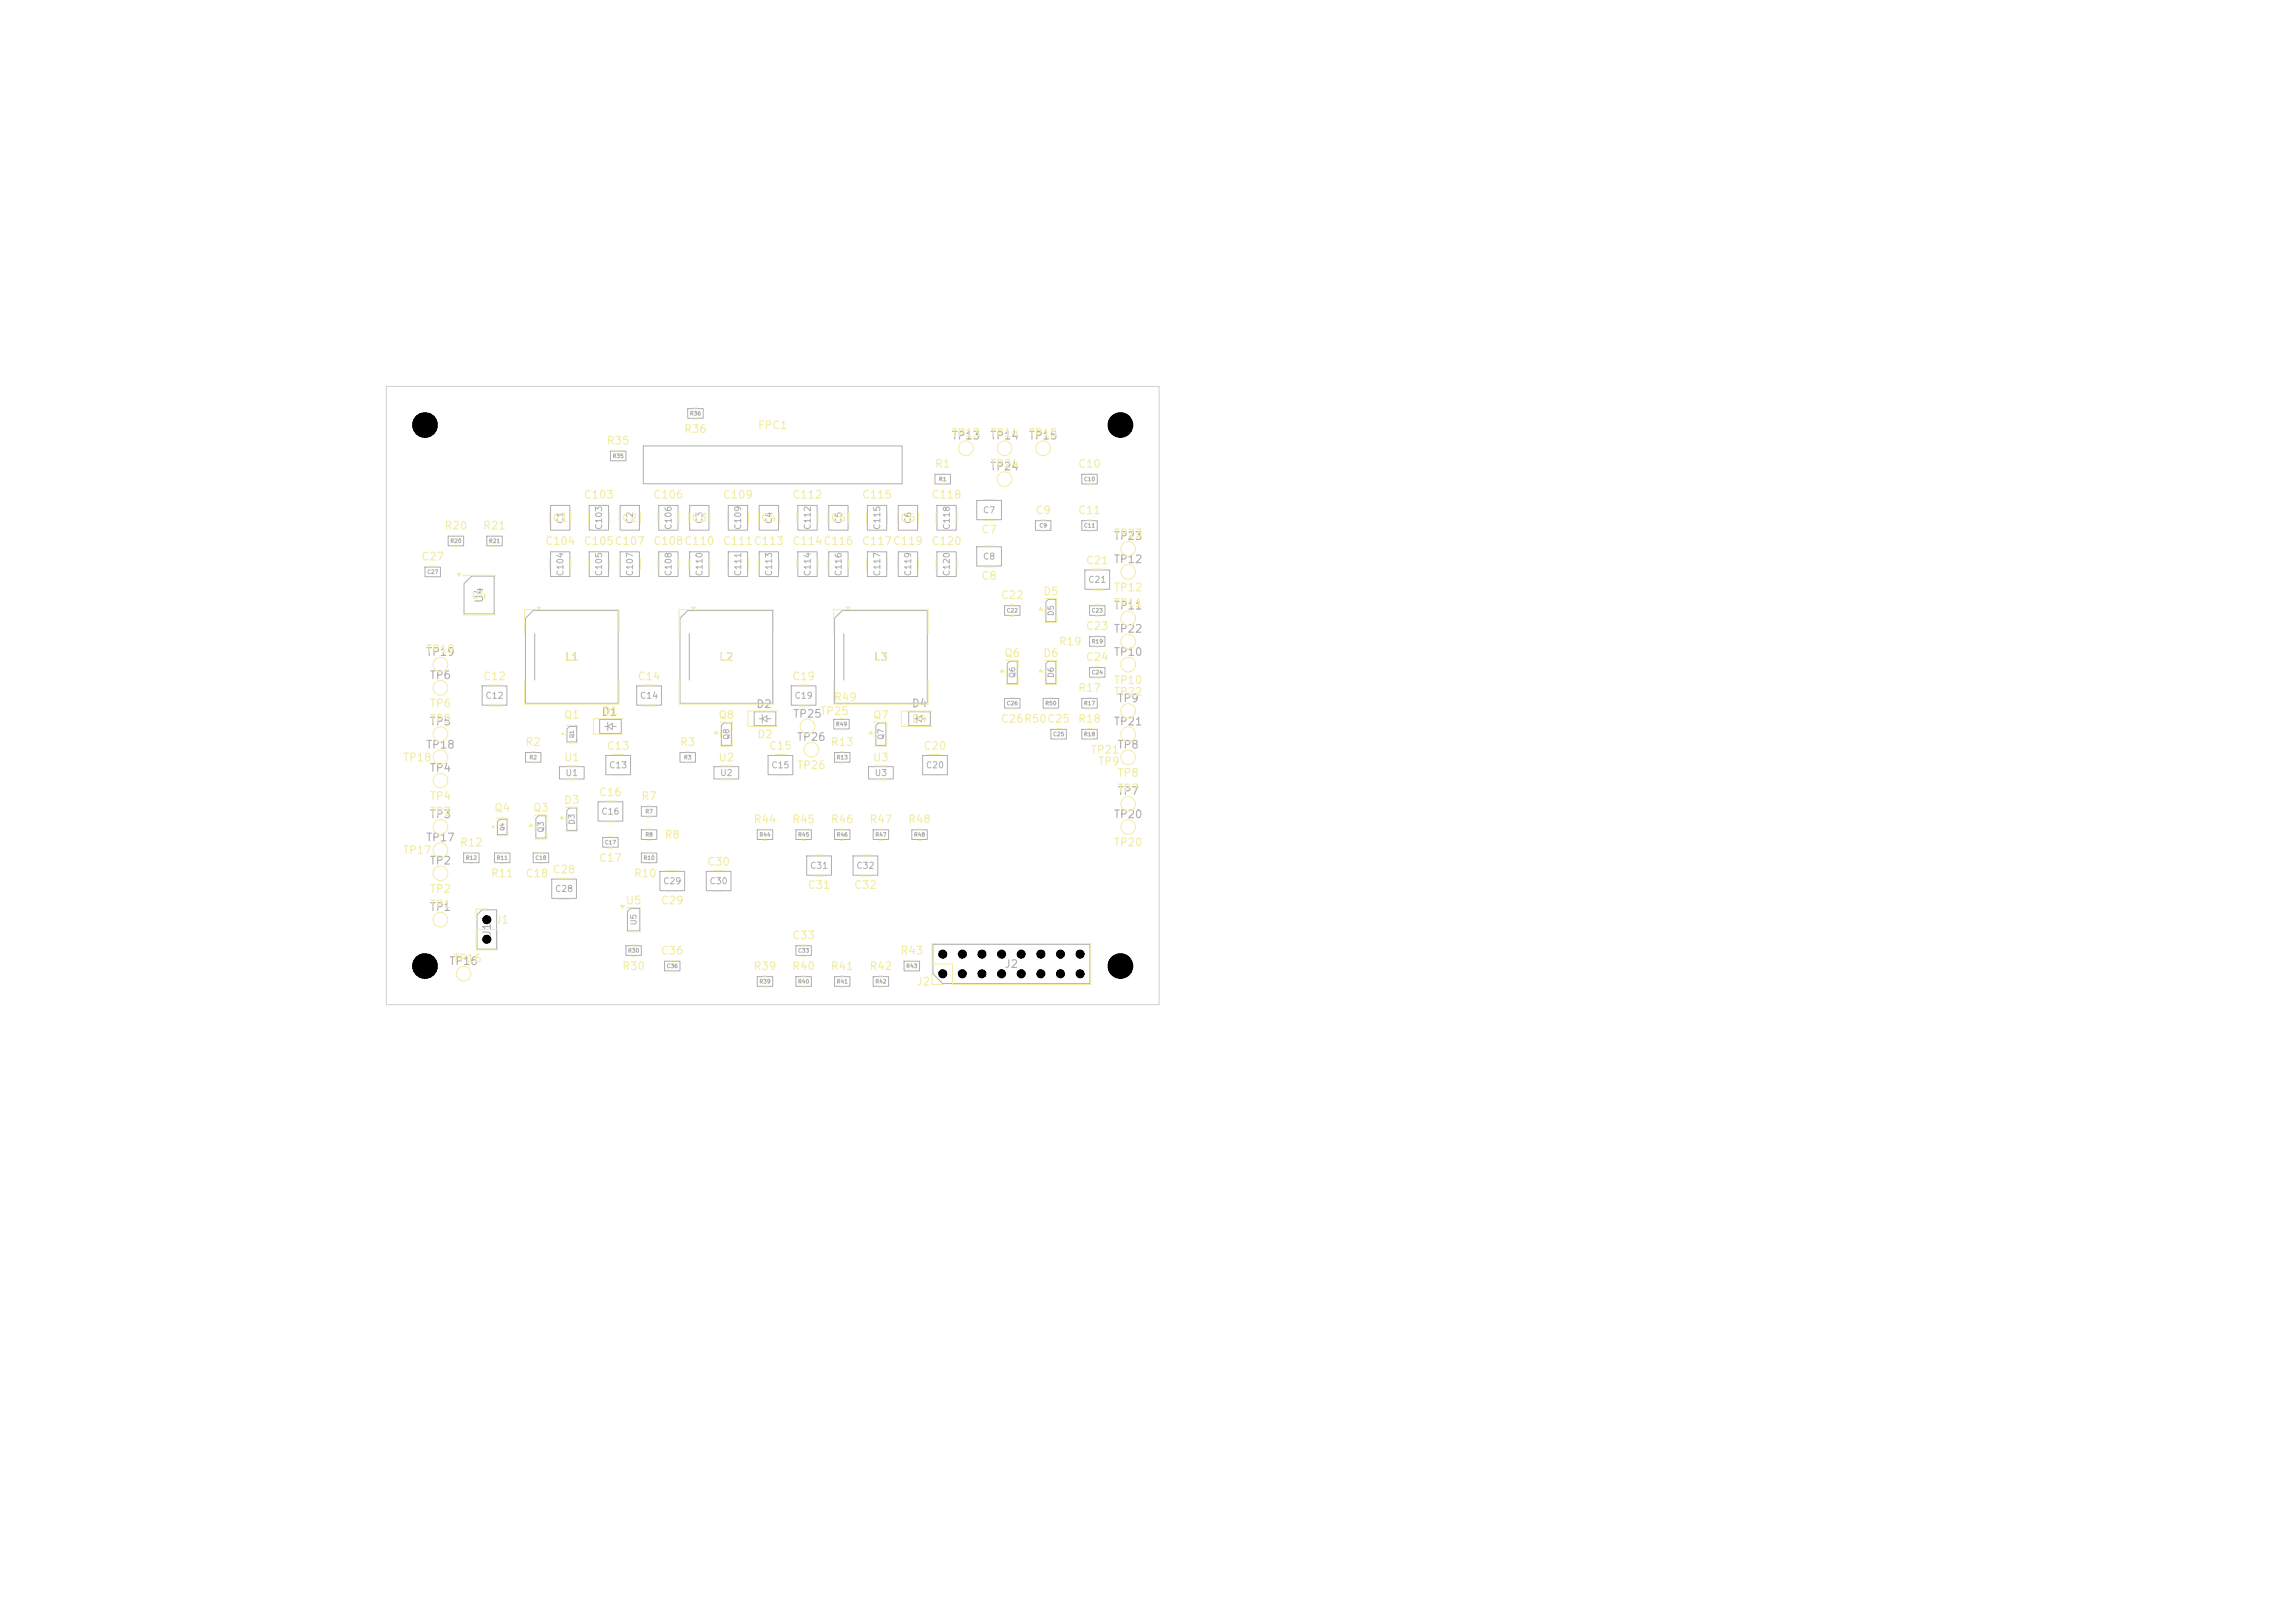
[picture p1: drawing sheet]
<svg xmlns="http://www.w3.org/2000/svg" width="297mm" height="210mm" viewBox="0 0 297 210" stroke-linecap="round" stroke-linejoin="round" font-family="sans-serif">
<defs><g id="words">
<g font-size="1" fill="#f2eda1">
<text x="78.4" y="57.8">R35</text>
<text x="88.4" y="56.3">R36</text>
<text x="98" y="55.8">FPC1</text>
<text x="75.5" y="64.8">C103</text>
<text x="84.5" y="64.8">C106</text>
<text x="93.5" y="64.8">C109</text>
<text x="102.5" y="64.8">C112</text>
<text x="111.5" y="64.8">C115</text>
<text x="120.5" y="64.8">C118</text>
<text x="120.9" y="60.8">R1</text>
<text x="139.4" y="60.8">C10</text>
<text x="57.4" y="68.8">R20</text>
<text x="62.4" y="68.8">R21</text>
<text x="70.5" y="70.8">C104</text>
<text x="71.4" y="67.8">C1</text>
<text x="75.5" y="70.8">C105C107</text>
<text x="80.4" y="67.8">C2</text>
<text x="84.5" y="70.8">C108C110</text>
<text x="89.4" y="67.8">C3</text>
<text x="93.5" y="70.8">C111C113</text>
<text x="98.4" y="67.8">C4</text>
<text x="102.5" y="70.8">C114C116</text>
<text x="107.4" y="67.8">C5</text>
<text x="111.5" y="70.8">C117C119</text>
<text x="116.4" y="67.8">C6</text>
<text x="120.5" y="70.8">C120</text>
<text x="126.9" y="69.3">C7</text>
<text x="133.9" y="66.8">C9</text>
<text x="139.4" y="66.8">C11</text>
<text x="54.4" y="72.8">C27</text>
<text x="60.9" y="77.8">U4</text>
<text x="126.9" y="75.3">C8</text>
<text x="129.4" y="77.8">C22</text>
<text x="134.9" y="77.3">D5</text>
<text x="140.4" y="73.3">C21 TP12</text>
<text x="144.1" y="76.8">TP12</text>
<text x="136.9" y="83.8">R19</text>
<text x="140.4" y="81.8">C23</text>
<text x="62.4" y="88.3">C12</text>
<text x="82.4" y="88.3">C14</text>
<text x="102.4" y="88.3">C19</text>
<text x="129.9" y="85.3">Q6</text>
<text x="134.9" y="85.3">D6</text>
<text x="139.4" y="89.8">R17</text>
<text x="140.4" y="85.8">C24</text>
<text x="144.1" y="88.8">TP10</text>
<text x="55.5" y="91.8">TP6</text>
<text x="72.9" y="93.3">Q1</text>
<text x="92.9" y="93.3">Q8</text>
<text x="97.9" y="95.8">D2</text>
<text x="106.1" y="92.8">TP25</text>
<text x="107.8" y="91">R49</text>
<text x="112.9" y="93.3">Q7</text>
<text x="117.9" y="93.8">D4</text>
<text x="129.4" y="93.8">C26R50C25</text>
<text x="139.4" y="93.8">R18</text>
<text x="144.1" y="90.3">TP22</text>
<text x="52.1" y="98.8">TP18</text>
<text x="67.9" y="96.8">R2</text>
<text x="72.9" y="98.8">U1</text>
<text x="78.4" y="97.3">C13</text>
<text x="87.9" y="96.8">R3</text>
<text x="92.9" y="98.8">U2</text>
<text x="99.4" y="97.3">C15</text>
<text x="103.1" y="99.8">TP26</text>
<text x="107.4" y="96.8">R13</text>
<text x="112.9" y="98.8">U3</text>
<text x="119.4" y="97.3">C20</text>
<text x="141.1" y="97.8">TP21</text>
<text x="142" y="99.3">TP9</text>
<text x="144.5" y="100.8">TP8</text>
<text x="55.5" y="103.8">TP4</text>
<text x="63.9" y="105.3">Q4</text>
<text x="68.9" y="105.3">Q3</text>
<text x="72.9" y="104.3">D3</text>
<text x="77.4" y="103.3">C16</text>
<text x="82.9" y="103.8">R7</text>
<text x="97.4" y="106.8">R44</text>
<text x="102.4" y="106.8">R45</text>
<text x="107.4" y="106.8">R46</text>
<text x="112.4" y="106.8">R47</text>
<text x="117.4" y="106.8">R48</text>
<text x="52.1" y="110.8">TP17</text>
<text x="59.4" y="109.8">R12</text>
<text x="63.4" y="113.8">R11</text>
<text x="67.9" y="113.8">C18</text>
<text x="71.4" y="113.3">C28</text>
<text x="77.4" y="111.8">C17</text>
<text x="81.9" y="113.8">R10</text>
<text x="85.9" y="108.8">R8</text>
<text x="91.4" y="112.3">C30</text>
<text x="144.1" y="109.8">TP20</text>
<text x="55.5" y="115.8">TP2</text>
<text x="64" y="119.8">J1</text>
<text x="80.9" y="117.3">U5</text>
<text x="85.4" y="117.3">C29</text>
<text x="104.4" y="115.3">C31</text>
<text x="110.4" y="115.3">C32</text>
<text x="58.6" y="124.8">TP16</text>
<text x="80.4" y="125.8">R30</text>
<text x="85.4" y="123.8">C36</text>
<text x="97.4" y="125.8">R39</text>
<text x="102.4" y="125.8">R40</text>
<text x="102.4" y="121.8">C33</text>
<text x="107.4" y="125.8">R41</text>
<text x="112.4" y="125.8">R42</text>
<text x="116.4" y="123.8">R43</text>
<text x="118.5" y="127.8">J2</text>
</g>
<g font-size="1" fill="#afafaf">
<text x="123.1" y="57.1">TP13</text>
<text x="128.1" y="57.1">TP14</text>
<text x="133.1" y="57.1">TP15</text>
<text x="128.1" y="61.1">TP24</text>
<text x="144.1" y="70.1">TP23</text>
<text x="62.8" y="78.1" transform="rotate(-90 62.8 78.1)">U4</text>
<text x="144.1" y="82.1">TP22</text>
<text x="144.1" y="79.1">TP11</text>
<text x="55.1" y="85.1">TP19</text>
<text x="55.5" y="88.1">TP6</text>
<text x="73" y="85.8">L1</text>
<text x="93" y="85.8">L2</text>
<text x="113" y="85.8">L3</text>
<text x="144.1" y="85.1">TP10</text>
<text x="55.5" y="94.1">TP5</text>
<text x="77.8" y="92.9">D1</text>
<text x="97.8" y="91.9">D2</text>
<text x="102.6" y="93.1">TP25</text>
<text x="117.9" y="91.8">D4</text>
<text x="144.1" y="94.1">TP21</text>
<text x="144.5" y="91.1">TP9</text>
<text x="55.1" y="97.1">TP18</text>
<text x="55.5" y="100.1">TP4</text>
<text x="103.1" y="96.1">TP26</text>
<text x="144.5" y="97.1">TP8</text>
<text x="55.5" y="106.1">TP3</text>
<text x="144.1" y="106.1">TP20</text>
<text x="144.5" y="103.1">TP7</text>
<text x="55.1" y="109.1">TP17</text>
<text x="55.5" y="112.1">TP2</text>
<text x="55.5" y="118.1">TP1</text>
<text x="58.1" y="125.1">TP16</text>
<text x="63.8" y="121.2" transform="rotate(-90 63.8 121.2)">J1</text>
<text x="129.9" y="125.5">J2</text>
</g>
<g font-size=".8" fill="#afafaf">
<text x="73.1" y="67.9" transform="rotate(-90 73.1 67.9)">C1</text>
<text x="78.1" y="68.6" transform="rotate(-90 78.1 68.6)">C103</text>
<text x="82.1" y="67.9" transform="rotate(-90 82.1 67.9)">C2</text>
<text x="87.1" y="68.6" transform="rotate(-90 87.1 68.6)">C106</text>
<text x="91.1" y="67.9" transform="rotate(-90 91.1 67.9)">C3</text>
<text x="96.1" y="68.6" transform="rotate(-90 96.1 68.6)">C109</text>
<text x="100.1" y="67.9" transform="rotate(-90 100.1 67.9)">C4</text>
<text x="105.1" y="68.6" transform="rotate(-90 105.1 68.6)">C112</text>
<text x="109.1" y="67.9" transform="rotate(-90 109.1 67.9)">C5</text>
<text x="114.1" y="68.6" transform="rotate(-90 114.1 68.6)">C115</text>
<text x="118.1" y="67.9" transform="rotate(-90 118.1 67.9)">C6</text>
<text x="123.1" y="68.6" transform="rotate(-90 123.1 68.6)">C118</text>
<text x="127.1" y="66.6">C7</text>
<text x="73.1" y="74.6" transform="rotate(-90 73.1 74.6)">C104</text>
<text x="78.1" y="74.6" transform="rotate(-90 78.1 74.6)">C105</text>
<text x="82.1" y="74.6" transform="rotate(-90 82.1 74.6)">C107</text>
<text x="87.1" y="74.6" transform="rotate(-90 87.1 74.6)">C108</text>
<text x="91.1" y="74.6" transform="rotate(-90 91.1 74.6)">C110</text>
<text x="96.1" y="74.6" transform="rotate(-90 96.1 74.6)">C111</text>
<text x="100.1" y="74.6" transform="rotate(-90 100.1 74.6)">C113</text>
<text x="105.1" y="74.6" transform="rotate(-90 105.1 74.6)">C114</text>
<text x="109.1" y="74.6" transform="rotate(-90 109.1 74.6)">C116</text>
<text x="114.1" y="74.6" transform="rotate(-90 114.1 74.6)">C117</text>
<text x="118.1" y="74.6" transform="rotate(-90 118.1 74.6)">C119</text>
<text x="123.1" y="74.6" transform="rotate(-90 123.1 74.6)">C120</text>
<text x="127.1" y="72.6">C8</text>
<text x="140.8" y="75.6">C21</text>
<text x="62.8" y="90.6">C12</text>
<text x="82.8" y="90.6">C14</text>
<text x="102.8" y="90.6">C19</text>
<text x="73.1" y="100.6">U1</text>
<text x="78.8" y="99.6">C13</text>
<text x="93.1" y="100.6">U2</text>
<text x="99.8" y="99.6">C15</text>
<text x="113.1" y="100.6">U3</text>
<text x="119.8" y="99.6">C20</text>
<text x="77.8" y="105.6">C16</text>
<text x="104.8" y="112.6">C31</text>
<text x="110.8" y="112.6">C32</text>
<text x="71.8" y="115.6">C28</text>
<text x="85.8" y="114.6">C29</text>
<text x="91.8" y="114.6">C30</text>
</g>
<g font-size=".7" fill="#afafaf">
<text x="136.5" y="79.8" transform="rotate(-90 136.5 79.8)">D5</text>
<text x="131.5" y="87.8" transform="rotate(-90 131.5 87.8)">Q6</text>
<text x="136.5" y="87.8" transform="rotate(-90 136.5 87.8)">D6</text>
<text x="94.5" y="95.8" transform="rotate(-90 94.5 95.8)">Q8</text>
<text x="114.5" y="95.8" transform="rotate(-90 114.5 95.8)">Q7</text>
<text x="70.5" y="107.8" transform="rotate(-90 70.5 107.8)">Q3</text>
<text x="74.5" y="106.8" transform="rotate(-90 74.5 106.8)">D3</text>
<text x="82.5" y="119.8" transform="rotate(-90 82.5 119.8)">U5</text>
</g>
<g font-size=".5" fill="#afafaf">
<text x="89.2" y="53.9">R36</text>
<text x="79.2" y="59.4">R35</text>
<text x="121.5" y="62.4">R1</text>
<text x="140.2" y="62.4">C10</text>
<text x="58.2" y="70.4">R20</text>
<text x="63.2" y="70.4">R21</text>
<text x="134.5" y="68.4">C9</text>
<text x="140.2" y="68.4">C11</text>
<text x="55.2" y="74.4">C27</text>
<text x="130.2" y="79.4">C22</text>
<text x="141.2" y="83.4">R19</text>
<text x="141.2" y="79.4">C23</text>
<text x="141.2" y="87.4">C24</text>
<text x="74.4" y="95.6" transform="rotate(-90 74.4 95.6)">Q1</text>
<text x="108.1" y="94.1">R49</text>
<text x="130.2" y="91.4">C26</text>
<text x="135.2" y="91.4">R50</text>
<text x="136.2" y="95.4">C25</text>
<text x="140.2" y="95.4">R18</text>
<text x="140.2" y="91.4">R17</text>
<text x="68.5" y="98.4">R2</text>
<text x="88.5" y="98.4">R3</text>
<text x="108.2" y="98.4">R13</text>
<text x="65.4" y="107.6" transform="rotate(-90 65.4 107.6)">Q4</text>
<text x="83.5" y="105.4">R7</text>
<text x="60.2" y="111.4">R12</text>
<text x="64.2" y="111.4">R11</text>
<text x="69.2" y="111.4">C18</text>
<text x="78.2" y="109.4">C17</text>
<text x="83.2" y="111.4">R10</text>
<text x="83.5" y="108.4">R8</text>
<text x="98.2" y="108.4">R44</text>
<text x="103.2" y="108.4">R45</text>
<text x="108.2" y="108.4">R46</text>
<text x="113.2" y="108.4">R47</text>
<text x="118.2" y="108.4">R48</text>
<text x="81.2" y="123.4">R30</text>
<text x="86.2" y="125.4">C36</text>
<text x="103.2" y="123.4">C33</text>
<text x="117.2" y="125.4">R43</text>
<text x="98.2" y="127.4">R39</text>
<text x="103.2" y="127.4">R40</text>
<text x="108.2" y="127.4">R41</text>
<text x="113.2" y="127.4">R42</text>
</g>
</g></defs>
<g fill="none" stroke="#afafaf" stroke-width=".13">
<path d="M79 58.4h2v1.2h-2zM83.3 57.7h33.5v4.9h-33.5zM89 52.9h2v1.2h-2zM55 73.4h2v1.2h-2zM58 69.4h2v1.2h-2zM61 74.6h3v4.8h-4v-3.9zM63 69.4h2v1.2h-2zM69 79h11v12h-12v-11zM71.3 71.4h2.4v3.2h-2.4zM71.3 65.4h2.4v3.2h-2.4zM76.3 65.4h2.4v3.2h-2.4zM76.3 71.4h2.4v3.2h-2.4z"/>
<path d="M80.3 71.4h2.4v3.2h-2.4zM80.3 65.4h2.4v3.2h-2.4zM85.3 65.4h2.4v3.2h-2.4zM85.3 71.4h2.4v3.2h-2.4zM89 79h11v12h-12v-11zM89.3 71.4h2.4v3.2h-2.4zM89.3 65.4h2.4v3.2h-2.4zM94.3 71.4h2.5v3.2h-2.5zM94.3 65.4h2.5v3.2h-2.5zM98.2 71.4h2.6v3.2h-2.6zM98.2 65.4h2.6v3.2h-2.6zM103.2 71.4h2.6v3.2h-2.6z"/>
<path d="M103.2 65.4h2.6v3.2h-2.6zM107.2 71.4h2.6v3.2h-2.6zM107.2 65.4h2.6v3.2h-2.6zM109 79h11v12h-12v-11zM112.2 65.4h2.6v3.2h-2.6zM112.2 71.4h2.6v3.2h-2.6zM116.2 71.4h2.6v3.2h-2.6zM116.2 65.4h2.6v3.2h-2.6zM121 61.4h2v1.2h-2zM121.2 71.4h2.6v3.2h-2.6zM121.2 65.4h2.6v3.2h-2.6zM126.4 70.7h3.2v2.6h-3.2z"/>
<path d="M126.4 64.7h3.2v2.6h-3.2zM130 78.4h2v1.2h-2zM134 67.4h2v1.2h-2zM135.3 77.9l.4-.3h.9v2.8h-1.3zM140 67.4h2v1.2h-2zM140 61.4h2v1.2h-2zM140.4 73.7h3.2v2.6h-3.2zM141 78.4h2v1.2h-2zM62.4 88.7h3.2v2.6h-3.2zM68 97.4h2v1.2h-2zM69.2 82v6M72.4 99.2h3.2v1.6h-3.2z"/>
<path d="M73.7 94h.9v2h-1.2v-1.7zM77.6 93.1h2.8v1.8h-2.8zM78.2 94h.4M78.4 97.8h3.2v2.4h-3.2zM78.6 93.5v1.1M78.6 94l.6-.4v.8zM79.2 94h.6M82.4 88.7h3.2v2.6h-3.2zM88 97.4h2v1.2h-2zM89.2 82v6M92.4 99.2h3.2v1.6h-3.2zM93.7 93.5h1v2.9h-1.3v-2.5z"/>
<path d="M97.6 92.1h2.8v1.8h-2.8zM98.2 93h.4M98.6 92.5v1.1M98.6 93l.7-.4v.8zM99.3 93h.4M99.4 97.8h3.2v2.4h-3.2zM102.4 88.7h3.2v2.6h-3.2zM107.9 93.1h2v1.2h-2zM108 97.4h2v1.2h-2zM109.2 82v6M112.4 99.2h3.2v1.6h-3.2zM113.7 93.5h1v2.9h-1.3v-2.5z"/>
<path d="M117.6 92.1h2.8v1.8h-2.8zM118.2 93h.4M118.6 92.5v1.1M118.6 93l.7-.4v.8zM119.3 93h.4M119.4 97.8h3.2v2.4h-3.2zM130 90.4h2v1.2h-2zM130.3 85.9l.4-.3h.9v2.8h-1.3zM135 90.4h2v1.2h-2zM135.7 85.6h.9v2.8h-1.3v-2.5zM136 94.4h2v1.2h-2zM140 94.4h2v1.2h-2z"/>
<path d="M140 90.4h2v1.2h-2zM141 82.4h2v1.2h-2zM141 86.4h2v1.2h-2zM60 110.4h2v1.2h-2zM61.7 118.4l.7-.7h1.9v5.1h-2.6zM64 110.4h2v1.2h-2zM64.7 106h.9v2h-1.2v-1.7zM69 110.4h2v1.2h-2zM69.7 105.5h1v3h-1.4v-2.6zM71.4 113.8h3.2v2.4h-3.2zM73.7 104.5h1v2.9h-1.3v-2.5zM77.4 103.8h3.2v2.4h-3.2z"/>
<path d="M78 108.4h2v1.2h-2zM81.6 117.5h1.2v3h-1.6v-2.6zM83 104.4h2v1.2h-2zM83 110.4h2v1.2h-2zM83 107.4h2v1.2h-2zM85.4 112.8h3.2v2.4h-3.2zM91.4 112.8h3.2v2.4h-3.2zM98 107.4h2v1.2h-2zM103 107.4h2v1.2h-2zM104.4 110.8h3.2v2.4h-3.2zM108 107.4h2v1.2h-2zM110.4 110.8h3.2v2.4h-3.2z"/>
<path d="M113 107.4h2v1.2h-2zM118 107.4h2v1.2h-2zM81 122.4h2v1.2h-2zM86 124.4h2v1.2h-2zM98 126.4h2v1.2h-2zM103 126.4h2v1.2h-2zM103 122.4h2v1.2h-2zM108 126.4h2v1.2h-2zM113 126.4h2v1.2h-2zM117 124.4h2v1.2h-2zM120.7 122.2h20.3v5.1h-19l-1.3-1.3z"/>
</g>
<g fill="none" stroke="#f2eda1" stroke-width=".13">
<path d="M121.1 72.3v1.4M123.9 72.3v1.4M63.3 88.6h1.4M63.3 91.4h1.4M73.3 99.1h1.4M120.3 97.6h1.4M72.7 105.6l.2 .4h-.4zM73.2 104.5l1.6-.1v1M73.2 105.6v.8M73.3 100.9h1.4M74.8 106.6v1l-1.6-.1M78.3 103.6h1.4"/>
<path d="M78.3 106.4h1.4M120.3 100.4h1.4M86.7 124.3h.6M86.7 125.7h.6"/>
</g>
<path d="M72.7 105.6l.2 .4h-.4z" fill="#f2eda1"/>
<path d="M72.8 94.8l.2 .2h-.3zM73.3 93.9h1.4v.6M73.3 94.8v.4M74.7 95.5v.6h-1.4" fill="none" stroke="#f2eda1" stroke-width=".13"/>
<path d="M72.8 94.8l.2 .2h-.3z" fill="#f2eda1"/>
<g fill="none" stroke="#f2eda1" stroke-width=".13">
<path d="M85.1 66.3v1.4M87.9 66.3v1.4M60.8 110.3h.4M60.8 111.7h.4M68.7 106.6l.2 .4h-.4zM69.2 105.5l1.6-.1v1M69.2 106.6v.8M70.8 107.6v1l-1.6-.1M92.3 112.6h1.4M92.3 115.4h1.4M117.8 124.3h.4M117.8 125.7h.4"/>
<circle cx="57" cy="98" r=".95"/>
<circle cx="146" cy="95" r=".95"/>
<circle cx="57" cy="110" r=".95"/>
</g>
<path d="M68.7 106.6l.2 .4h-.4z" fill="#f2eda1"/>
<g fill="none" stroke="#f2eda1" stroke-width=".13">
<path d="M69.5 78.9h-1.6v3.1M69.5 78.6h.5l-.3 .3zM70 78.9h10.1v3.1M98.1 72.3v1.4M100.9 72.3v1.4M107.1 72.3v1.4M109.9 72.3v1.4M67.9 88v3.1h12.2v-3.1M68.8 97.3h.4M68.8 98.7h.4M79.3 97.6h1.4M100.6 92h-3.8v2h3.8"/>
<path d="M108.7 93h.4M108.7 94.4h.4M135.8 90.3h.4M135.8 91.7h.4M140.8 94.3h.4M140.8 95.7h.4M69.7 110.3h.6M69.7 111.7h.6M79.3 100.4h1.4M83.8 104.3h.4M83.8 105.7h.4M98.8 107.3h.4"/>
<path d="M98.8 108.7h.4M103.8 107.3h.4M103.8 108.7h.4"/>
<circle cx="135" cy="58" r=".95"/>
<circle cx="130" cy="62" r=".95"/>
<circle cx="104.5" cy="94" r=".95"/>
<circle cx="146" cy="92" r=".95"/>
<circle cx="146" cy="83" r=".95"/>
</g>
<path d="M69.5 78.6h.5l-.3 .3z" fill="#f2eda1"/>
<g fill="none" stroke="#f2eda1" stroke-width=".13">
<path d="M107.1 66.3v1.4M109.9 66.3v1.4M112.7 94.6l.2 .4h-.4zM113.2 93.5l1.6-.1v1M113.2 94.6v.8M114.8 95.6v1l-1.6-.1M83.8 110.3h.4M83.8 111.7h.4"/>
<circle cx="57" cy="101" r=".95"/>
</g>
<path d="M112.7 94.6l.2 .4h-.4z" fill="#f2eda1"/>
<g fill="none" stroke="#f2eda1" stroke-width=".13">
<path d="M59.2 74.2h.4l-.2 .3zM59.9 74.5v-.1h4.2v.1M59.9 79.5v.1h4.2v-.1M130.7 78.3h.6M130.7 79.7h.6M134.7 67.3h.6M134.7 68.7h.6M98.8 126.3h.4M98.8 127.7h.4"/>
<circle cx="146" cy="98" r=".95"/>
</g>
<path d="M59.2 74.2h.4l-.2 .3z" fill="#f2eda1"/>
<g fill="none" stroke="#f2eda1" stroke-width=".13">
<path d="M55.7 73.3h.6M55.7 74.7h.6M71.1 66.3v1.4M71.1 72.3v1.4M73.9 66.3v1.4M73.9 72.3v1.4M80.1 72.3v1.4M82.9 72.3v1.4M89.1 72.3v1.4M91.9 72.3v1.4M116.1 72.3v1.4M118.9 72.3v1.4"/>
<path d="M121.1 66.3v1.4M121.8 61.3h.4M121.8 62.7h.4M123.9 66.3v1.4M127.3 70.6h1.4M127.3 73.4h1.4M134.7 78.6l.2 .4h-.4zM135.2 77.5l1.6-.1v1M135.2 78.6v.8M136.8 79.6v1l-1.6-.1M108.8 97.3h.4M108.8 98.7h.4"/>
<path d="M120.6 92h-4v2h4M130.7 90.3h.6M130.7 91.7h.6M141.8 82.3h.4M141.8 83.7h.4M63 117.6h-1.4v1.4M64.8 110.3h.4M64.8 111.7h.4M72.3 113.6h1.4M72.3 116.4h1.4M83.8 107.3h.4M83.8 108.7h.4"/>
<path d="M118.8 107.3h.4M118.8 108.7h.4M61.6 120.3h2.8v2.6h-2.8zM113.8 126.3h.4M113.8 127.7h.4"/>
<circle cx="57" cy="89" r=".95"/>
<circle cx="105" cy="97" r=".95"/>
<circle cx="57" cy="107" r=".95"/>
</g>
<path d="M134.7 78.6l.2 .4h-.4z" fill="#f2eda1"/>
<path d="M112.1 66.3v1.4M114.9 66.3v1.4M134.7 86.6l.2 .4h-.4zM135.2 85.5l1.6-.1v1M135.2 86.6v.8M136.8 87.6v1l-1.6-.1M108.8 107.3h.4M108.8 108.7h.4" fill="none" stroke="#f2eda1" stroke-width=".13"/>
<path d="M134.7 86.6l.2 .4h-.4z" fill="#f2eda1"/>
<g fill="none" stroke="#f2eda1" stroke-width=".13">
<path d="M92.7 94.6l.2 .4h-.4zM93.2 93.5l1.6-.1v1M93.2 94.6v.8M94.8 95.6v1l-1.6-.1"/>
<circle cx="57" cy="113" r=".95"/>
</g>
<path d="M92.7 94.6l.2 .4h-.4z" fill="#f2eda1"/>
<g fill="none" stroke="#f2eda1" stroke-width=".13">
<path d="M89.8 52.8h.4M89.8 54.2h.4M89.1 66.3v1.4M91.9 66.3v1.4M112.1 72.3v1.4M114.9 72.3v1.4M116.1 66.3v1.4M118.9 66.3v1.4M93.3 99.1h1.4M63.8 106.8l.2 .2h-.3zM64.3 105.9h1.4v.6M64.3 106.8v.4"/>
<path d="M65.7 107.5v.6h-1.4M93.3 100.9h1.4M105.3 110.6h1.4M105.3 113.4h1.4"/>
<circle cx="125" cy="58" r=".95"/>
<circle cx="130" cy="58" r=".95"/>
<circle cx="146" cy="80" r=".95"/>
</g>
<path d="M63.8 106.8l.2 .2h-.3z" fill="#f2eda1"/>
<path d="M76.1 66.3v1.4M78.9 66.3v1.4M109.5 78.9h-1.6v3.1M109.5 78.6h.5l-.2 .3zM110 78.9h10.1v3.1M107.9 88v3.1h12.2v-3.1" fill="none" stroke="#f2eda1" stroke-width=".13"/>
<path d="M109.5 78.6h.5l-.2 .3z" fill="#f2eda1"/>
<path d="M80.3 117.2h.5l-.2 .3zM81.1 117.5h1.8M81.1 120.5h1.8" fill="none" stroke="#f2eda1" stroke-width=".13"/>
<path d="M80.3 117.2h.5l-.2 .3z" fill="#f2eda1"/>
<g fill="none" stroke="#f2eda1" stroke-width=".13">
<path d="M63.8 69.3h.4M63.8 70.7h.4M94.1 72.3v1.4M96.9 72.3v1.4M129.7 86.6l.2 .4h-.4zM130.2 85.5l1.6-.1v1M130.2 86.6v.8M131.8 87.6v1l-1.6-.1M103.8 126.3h.4M103.8 127.7h.4"/>
<circle cx="57" cy="119" r=".95"/>
</g>
<path d="M129.7 86.6l.2 .4h-.4z" fill="#f2eda1"/>
<g fill="none" stroke="#f2eda1" stroke-width=".13">
<path d="M76.1 72.3v1.4M78.9 72.3v1.4M80.1 66.3v1.4M82.9 66.3v1.4M89.5 78.9h-1.6v3.1M89.5 78.6h.5l-.3 .3zM90 78.9h10.1v3.1M94.1 66.3v1.4M96.9 66.3v1.4M87.9 88v3.1h12.2v-3.1M140.8 90.3h.4M140.8 91.7h.4"/>
<path d="M81.8 122.3h.4M81.8 123.7h.4M108.8 126.3h.4M108.8 127.7h.4"/>
<circle cx="146" cy="74" r=".95"/>
<circle cx="146" cy="71" r=".95"/>
<circle cx="146" cy="107" r=".95"/>
</g>
<path d="M89.5 78.6h.5l-.3 .3z" fill="#f2eda1"/>
<g fill="none" stroke="#f2eda1" stroke-width=".13">
<path d="M79.8 58.3h.4M79.8 59.7h.4M58.8 69.3h.4M58.8 70.7h.4M85.1 72.3v1.4M87.9 72.3v1.4M98.1 66.3v1.4M100.9 66.3v1.4M103.1 66.3v1.4M103.1 72.3v1.4M105.9 66.3v1.4M105.9 72.3v1.4"/>
<path d="M127.3 64.6h1.4M127.3 67.4h1.4M140.7 67.3h.6M140.7 68.7h.6M140.7 61.3h.6M140.7 62.7h.6M141.3 73.6h1.4M141.3 76.4h1.4M141.7 78.3h.6M141.7 79.7h.6M80.6 93h-3.8v2h3.8M83.3 88.6h1.4"/>
<path d="M83.3 91.4h1.4M88.8 97.3h.4M88.8 98.7h.4M100.3 97.6h1.4M103.3 88.6h1.4M103.3 91.4h1.4M113.3 99.1h1.4M136.7 94.3h.6M136.7 95.7h.6M141.7 86.3h.6M141.7 87.7h.6M78.7 108.3h.6"/>
<path d="M78.7 109.7h.6M86.3 112.6h1.4M86.3 115.4h1.4M100.3 100.4h1.4M111.3 110.6h1.4M111.3 113.4h1.4M113.3 100.9h1.4M113.8 107.3h.4M113.8 108.7h.4M103.7 122.3h.6M103.7 123.7h.6M120.6 122.1h20.6v5.3h-17.9v-2.7h-2.7z"/>
<path d="M120.6 126v1.4h1.4"/>
<circle cx="57" cy="86" r=".95"/>
<circle cx="57" cy="95" r=".95"/>
<circle cx="146" cy="86" r=".95"/>
<circle cx="146" cy="104" r=".95"/>
<circle cx="60" cy="126" r=".95"/>
</g>
<path d="M50 50h100v80h-100z" fill="none" stroke="#d0d2cd" stroke-width=".13"/>
<g fill="#000" stroke="#000" stroke-width=".13">
<circle cx="55" cy="55" r="1.6"/>
<circle cx="145" cy="55" r="1.6"/>
<circle cx="63" cy="119" r=".52"/>
<circle cx="55" cy="125" r="1.6"/>
<circle cx="63" cy="121.5" r=".52"/>
<circle cx="122" cy="123.5" r=".52"/>
<circle cx="122" cy="126" r=".52"/>
<circle cx="124.5" cy="126" r=".52"/>
<circle cx="124.5" cy="123.5" r=".52"/>
<circle cx="127.1" cy="126" r=".52"/>
<circle cx="127.1" cy="123.5" r=".52"/>
<circle cx="129.6" cy="123.5" r=".52"/>
<circle cx="129.6" cy="126" r=".52"/>
<circle cx="132.2" cy="126" r=".52"/>
<circle cx="132.2" cy="123.5" r=".52"/>
<circle cx="134.7" cy="126" r=".52"/>
<circle cx="134.7" cy="123.5" r=".52"/>
<circle cx="137.2" cy="123.5" r=".52"/>
<circle cx="137.2" cy="126" r=".52"/>
<circle cx="139.8" cy="123.5" r=".52"/>
<circle cx="139.8" cy="126" r=".52"/>
<circle cx="145" cy="125" r="1.6"/>
</g>
<use href="#words"/>
</svg>
